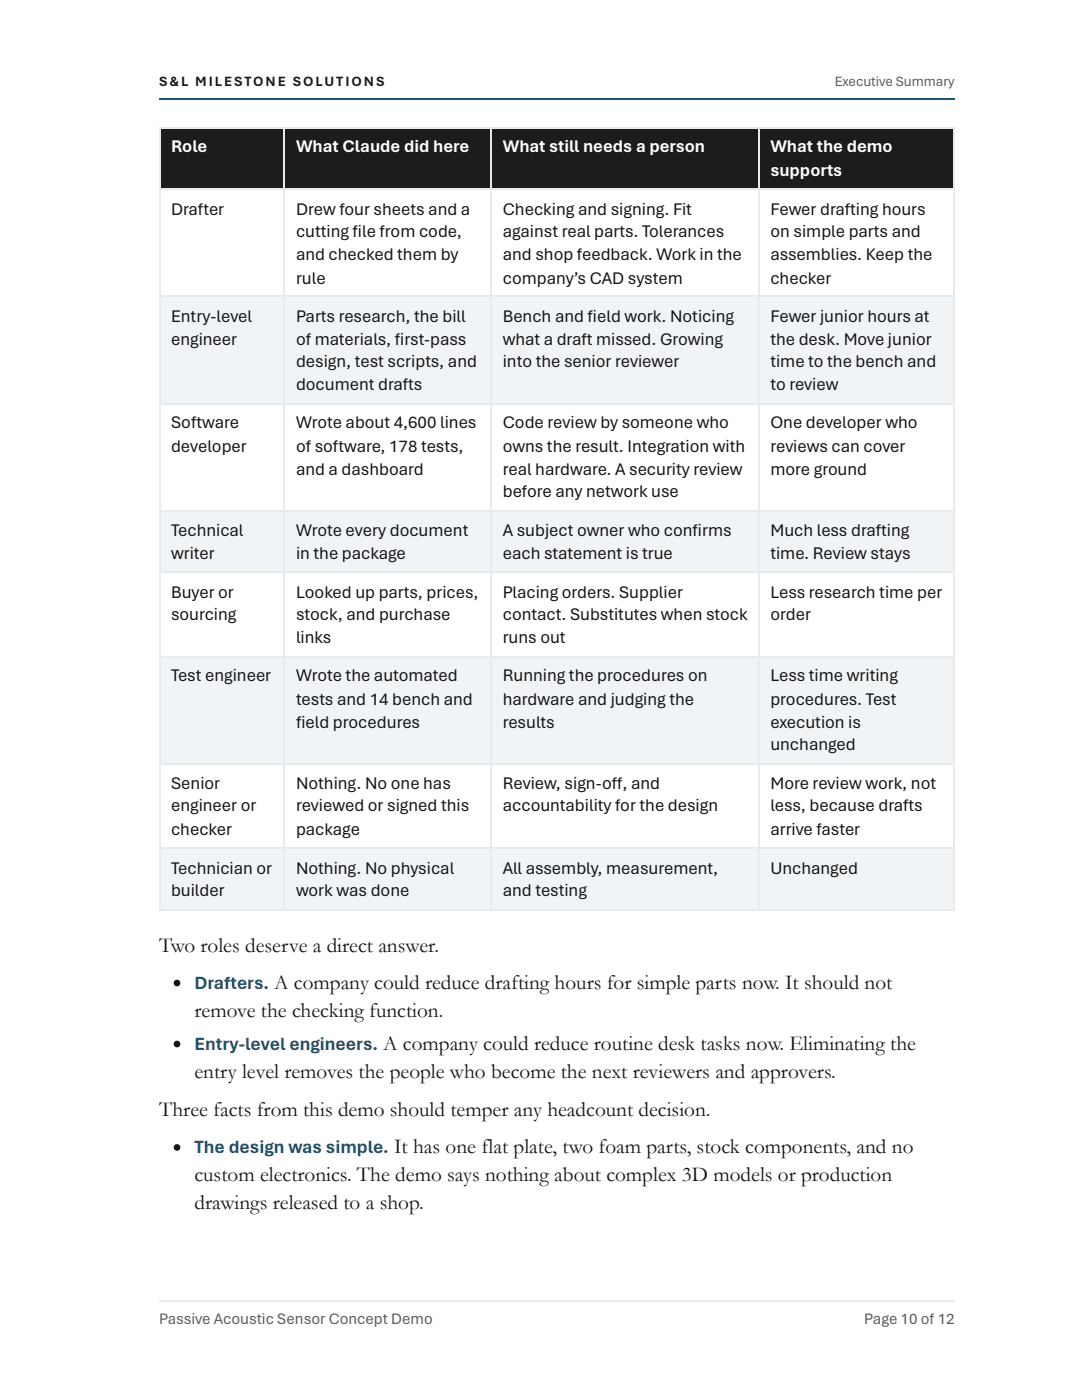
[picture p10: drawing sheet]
<svg xmlns="http://www.w3.org/2000/svg" width="216mm" height="279mm" viewBox="0 0 216 279" stroke-linecap="round" stroke-linejoin="round" font-family="sans-serif">
<defs><g id="words">
<g font-size="4.2" fill="#141416">
<text x="31.7" y="190">Two roles deserve a direct answer.</text>
<text x="54.7" y="197.4">A company could reduce drafting hours for simple parts now. It should not</text>
<text x="38.8" y="202.9">remove the checking function.</text>
<text x="76.5" y="209.5">A company could reduce routine desk tasks now. Eliminating the</text>
<text x="38.8" y="215.1">entry level removes the people who become the next reviewers and approvers.</text>
<text x="31.7" y="222.8">Three facts from this demo should temper any headcount decision.</text>
<text x="78.6" y="230.2">It has one flat plate, two foam parts, stock components, and no</text>
<text x="38.8" y="235.7">custom electronics. The demo says nothing about complex 3D models or production</text>
<text x="38.8" y="241.3">drawings released to a shop.</text>
</g>
<g font-size="3.7" fill="#1e5470">
<text x="38.8" y="197.4">Drafters.</text>
<text x="38.8" y="209.5">Entry-level engineers.</text>
<text x="38.8" y="230.2">The design was simple.</text>
</g>
<g font-size="3.5" fill="#fff">
<text x="34.1" y="30.4">Role</text>
<text x="59.1" y="30.4">What Claude did here</text>
<text x="100.3" y="30.4">What still needs a person</text>
<text x="153.7" y="30.4">What the demo</text>
<text x="153.7" y="35.2">supports</text>
</g>
<g font-size="3.5" fill="#141416">
<text x="34.1" y="42.9">Drafter</text>
<text x="59.1" y="42.9">Drew four sheets and a</text>
<text x="59.1" y="47.4">cutting fi le from code,</text>
<text x="100.3" y="42.9">Checking and signing. Fit</text>
<text x="100.3" y="47.4">against real parts. Tolerances</text>
<text x="153.7" y="42.9">Fewer drafting hours</text>
<text x="153.7" y="47.4">on simple parts and</text>
<text x="59.1" y="51.9">and checked them by</text>
<text x="100.3" y="51.9">and shop feedback. Work in the</text>
<text x="153.7" y="51.9">assemblies. Keep the</text>
<text x="59.1" y="56.6">rule</text>
<text x="100.3" y="56.6">company’s CAD system</text>
<text x="153.7" y="56.6">checker</text>
<text x="34.1" y="64.3">Entry-level</text>
<text x="59.1" y="64.3">Parts research, the bill</text>
<text x="100.3" y="64.3">Bench and fi eld work. Noticing</text>
<text x="153.7" y="64.3">Fewer junior hours at</text>
<text x="34.1" y="68.8">engineer</text>
<text x="59.1" y="68.8">of materials, fi rst-pass</text>
<text x="100.3" y="68.8">what a draft missed. Growing</text>
<text x="153.7" y="68.8">the desk. Move junior</text>
<text x="59.1" y="73.3">design, test scripts, and</text>
<text x="59.1" y="77.8">document drafts</text>
<text x="100.3" y="73.3">into the senior reviewer</text>
<text x="153.7" y="73.3">time to the bench and</text>
<text x="153.7" y="77.8">to review</text>
<text x="34.1" y="85.5">Software</text>
<text x="59.1" y="85.5">Wrote about 4,600 lines</text>
<text x="100.3" y="85.5">Code review by someone who</text>
<text x="153.7" y="85.5">One developer who</text>
<text x="34.1" y="90.2">developer</text>
<text x="59.1" y="90.2">of software, 178 tests,</text>
<text x="59.1" y="94.7">and a dashboard</text>
<text x="100.3" y="90.2">owns the result. Integration with</text>
<text x="100.3" y="94.7">real hardware. A security review</text>
<text x="153.7" y="90.2">reviews can cover</text>
<text x="153.7" y="94.7">more ground</text>
<text x="100.3" y="99.2">before any network use</text>
<text x="34.1" y="106.9">Technical</text>
<text x="59.1" y="106.9">Wrote every document</text>
<text x="100.3" y="106.9">A subject owner who confi rms</text>
<text x="153.7" y="106.9">Much less drafting</text>
<text x="34.1" y="111.7">writer</text>
<text x="59.1" y="111.7">in the package</text>
<text x="100.3" y="111.7">each statement is true</text>
<text x="153.7" y="111.7">time. Review stays</text>
<text x="34.1" y="119.3">Buyer or</text>
<text x="59.1" y="119.3">Looked up parts, prices,</text>
<text x="100.3" y="119.3">Placing orders. Supplier</text>
<text x="153.7" y="119.3">Less research time per</text>
<text x="34.1" y="123.8">sourcing</text>
<text x="59.1" y="123.8">stock, and purchase</text>
<text x="100.3" y="123.8">contact. Substitutes when stock</text>
<text x="153.7" y="123.8">order</text>
<text x="59.1" y="128.3">links</text>
<text x="100.3" y="128.3">runs out</text>
<text x="34.1" y="136">Test engineer</text>
<text x="59.1" y="136">Wrote the automated</text>
<text x="100.3" y="136">Running the procedures on</text>
<text x="153.7" y="136">Less time writing</text>
<text x="59.1" y="140.8">tests and 14 bench and</text>
<text x="100.3" y="140.8">hardware and judging the</text>
<text x="153.7" y="140.8">procedures. Test</text>
<text x="59.1" y="145.3">fi eld procedures</text>
<text x="100.3" y="145.3">results</text>
<text x="153.7" y="145.3">execution is</text>
<text x="153.7" y="149.8">unchanged</text>
<text x="34.1" y="157.4">Senior</text>
<text x="34.1" y="161.9">engineer or</text>
<text x="59.1" y="157.4">Nothing. No one has</text>
<text x="59.1" y="161.9">reviewed or signed this</text>
<text x="100.3" y="157.4">Review, sign-of, and</text>
<text x="100.3" y="161.9">accountability for the design</text>
<text x="122.1" y="157.4">f</text>
<text x="153.7" y="157.4">More review work, not</text>
<text x="153.7" y="161.9">less, because drafts</text>
<text x="34.1" y="166.7">checker</text>
<text x="59.1" y="166.7">package</text>
<text x="153.7" y="166.7">arrive faster</text>
<text x="34.1" y="174.4">Technician or</text>
<text x="34.1" y="178.9">builder</text>
<text x="59.1" y="174.4">Nothing. No physical</text>
<text x="59.1" y="178.9">work was done</text>
<text x="100.3" y="174.4">All assembly, measurement,</text>
<text x="100.3" y="178.9">and testing</text>
<text x="153.7" y="174.4">Unchanged</text>
</g>
<g font-size="3.2" fill="#5a5a5c">
<text x="31.7" y="264.3">Passive Acoustic Sensor Concept Demo</text>
<text x="172.5" y="264.3">Page 10 of 12</text>
</g>
<text font-size="2.8" fill="#1c1c1e" x="31.7" y="17.2">S&amp;L MILESTONE SOLUTIONS</text>
<text font-size="2.8" fill="#5a5a5c" x="166.6" y="17.2">Executive Summary</text>
</g></defs>
<path d="M31.7 19.7h158.8" fill="none" stroke="#1e5470" stroke-width=".26"/>
<path d="M31.7 259.7h158.8" fill="none" stroke="#e8eaec" stroke-width=".26"/>
<g fill="#1c1c1e">
<path d="M32 25.7h24.9v12.1h-24.9z"/>
<path d="M56.9 25.7h41.3v12.1h-41.3z"/>
<path d="M98.2 25.7h53.1v12.1h-53.1z"/>
<path d="M151.3 25.7h39.2v12.1h-39.2z"/>
</g>
<g fill="#f0f4f6">
<path d="M32 59.3h24.9v21.4h-24.9z"/>
<path d="M56.9 59.3h41.3v21.4h-41.3z"/>
<path d="M98.2 59.3h53.1v21.4h-53.1z"/>
<path d="M151.3 59.3h39.2v21.4h-39.2z"/>
<path d="M32 102.1h24.9v12.2h-24.9z"/>
<path d="M56.9 102.1h41.3v12.2h-41.3z"/>
<path d="M98.2 102.1h53.1v12.2h-53.1z"/>
<path d="M151.3 102.1h39.2v12.2h-39.2z"/>
<path d="M32 131h24.9v21.4h-24.9z"/>
<path d="M56.9 131h41.3v21.4h-41.3z"/>
<path d="M98.2 131h53.1v21.4h-53.1z"/>
<path d="M151.3 131h39.2v21.4h-39.2z"/>
<path d="M32 169.3h24.9v12.2h-24.9z"/>
<path d="M56.9 169.3h41.3v12.2h-41.3z"/>
<path d="M98.2 169.3h53.1v12.2h-53.1z"/>
<path d="M151.3 169.3h39.2v12.2h-39.2z"/>
</g>
<g fill="none" stroke="#e8eaec" stroke-width=".26">
<path d="M31.7 25.5h158.8M31.7 37.7h158.8M31.9 25.4v156.4M56.8 25.4v156.4M98 25.4v156.4M151.5 25.4v156.4M190.4 25.4v156.4M31.7 59.1h158.8M31.7 80.6h158.8M31.7 102h158.8M31.7 114.2h158.8M31.7 131.1h158.8"/>
<path d="M31.7 152.5h158.8M31.7 169.2h158.8M31.7 181.6h158.8"/>
</g>
<g fill="#141416">
<circle cx="35.3" cy="196.2" r=".66"/>
<circle cx="35.3" cy="208.4" r=".66"/>
<circle cx="35.3" cy="229" r=".66"/>
</g>
<use href="#words"/>
</svg>
